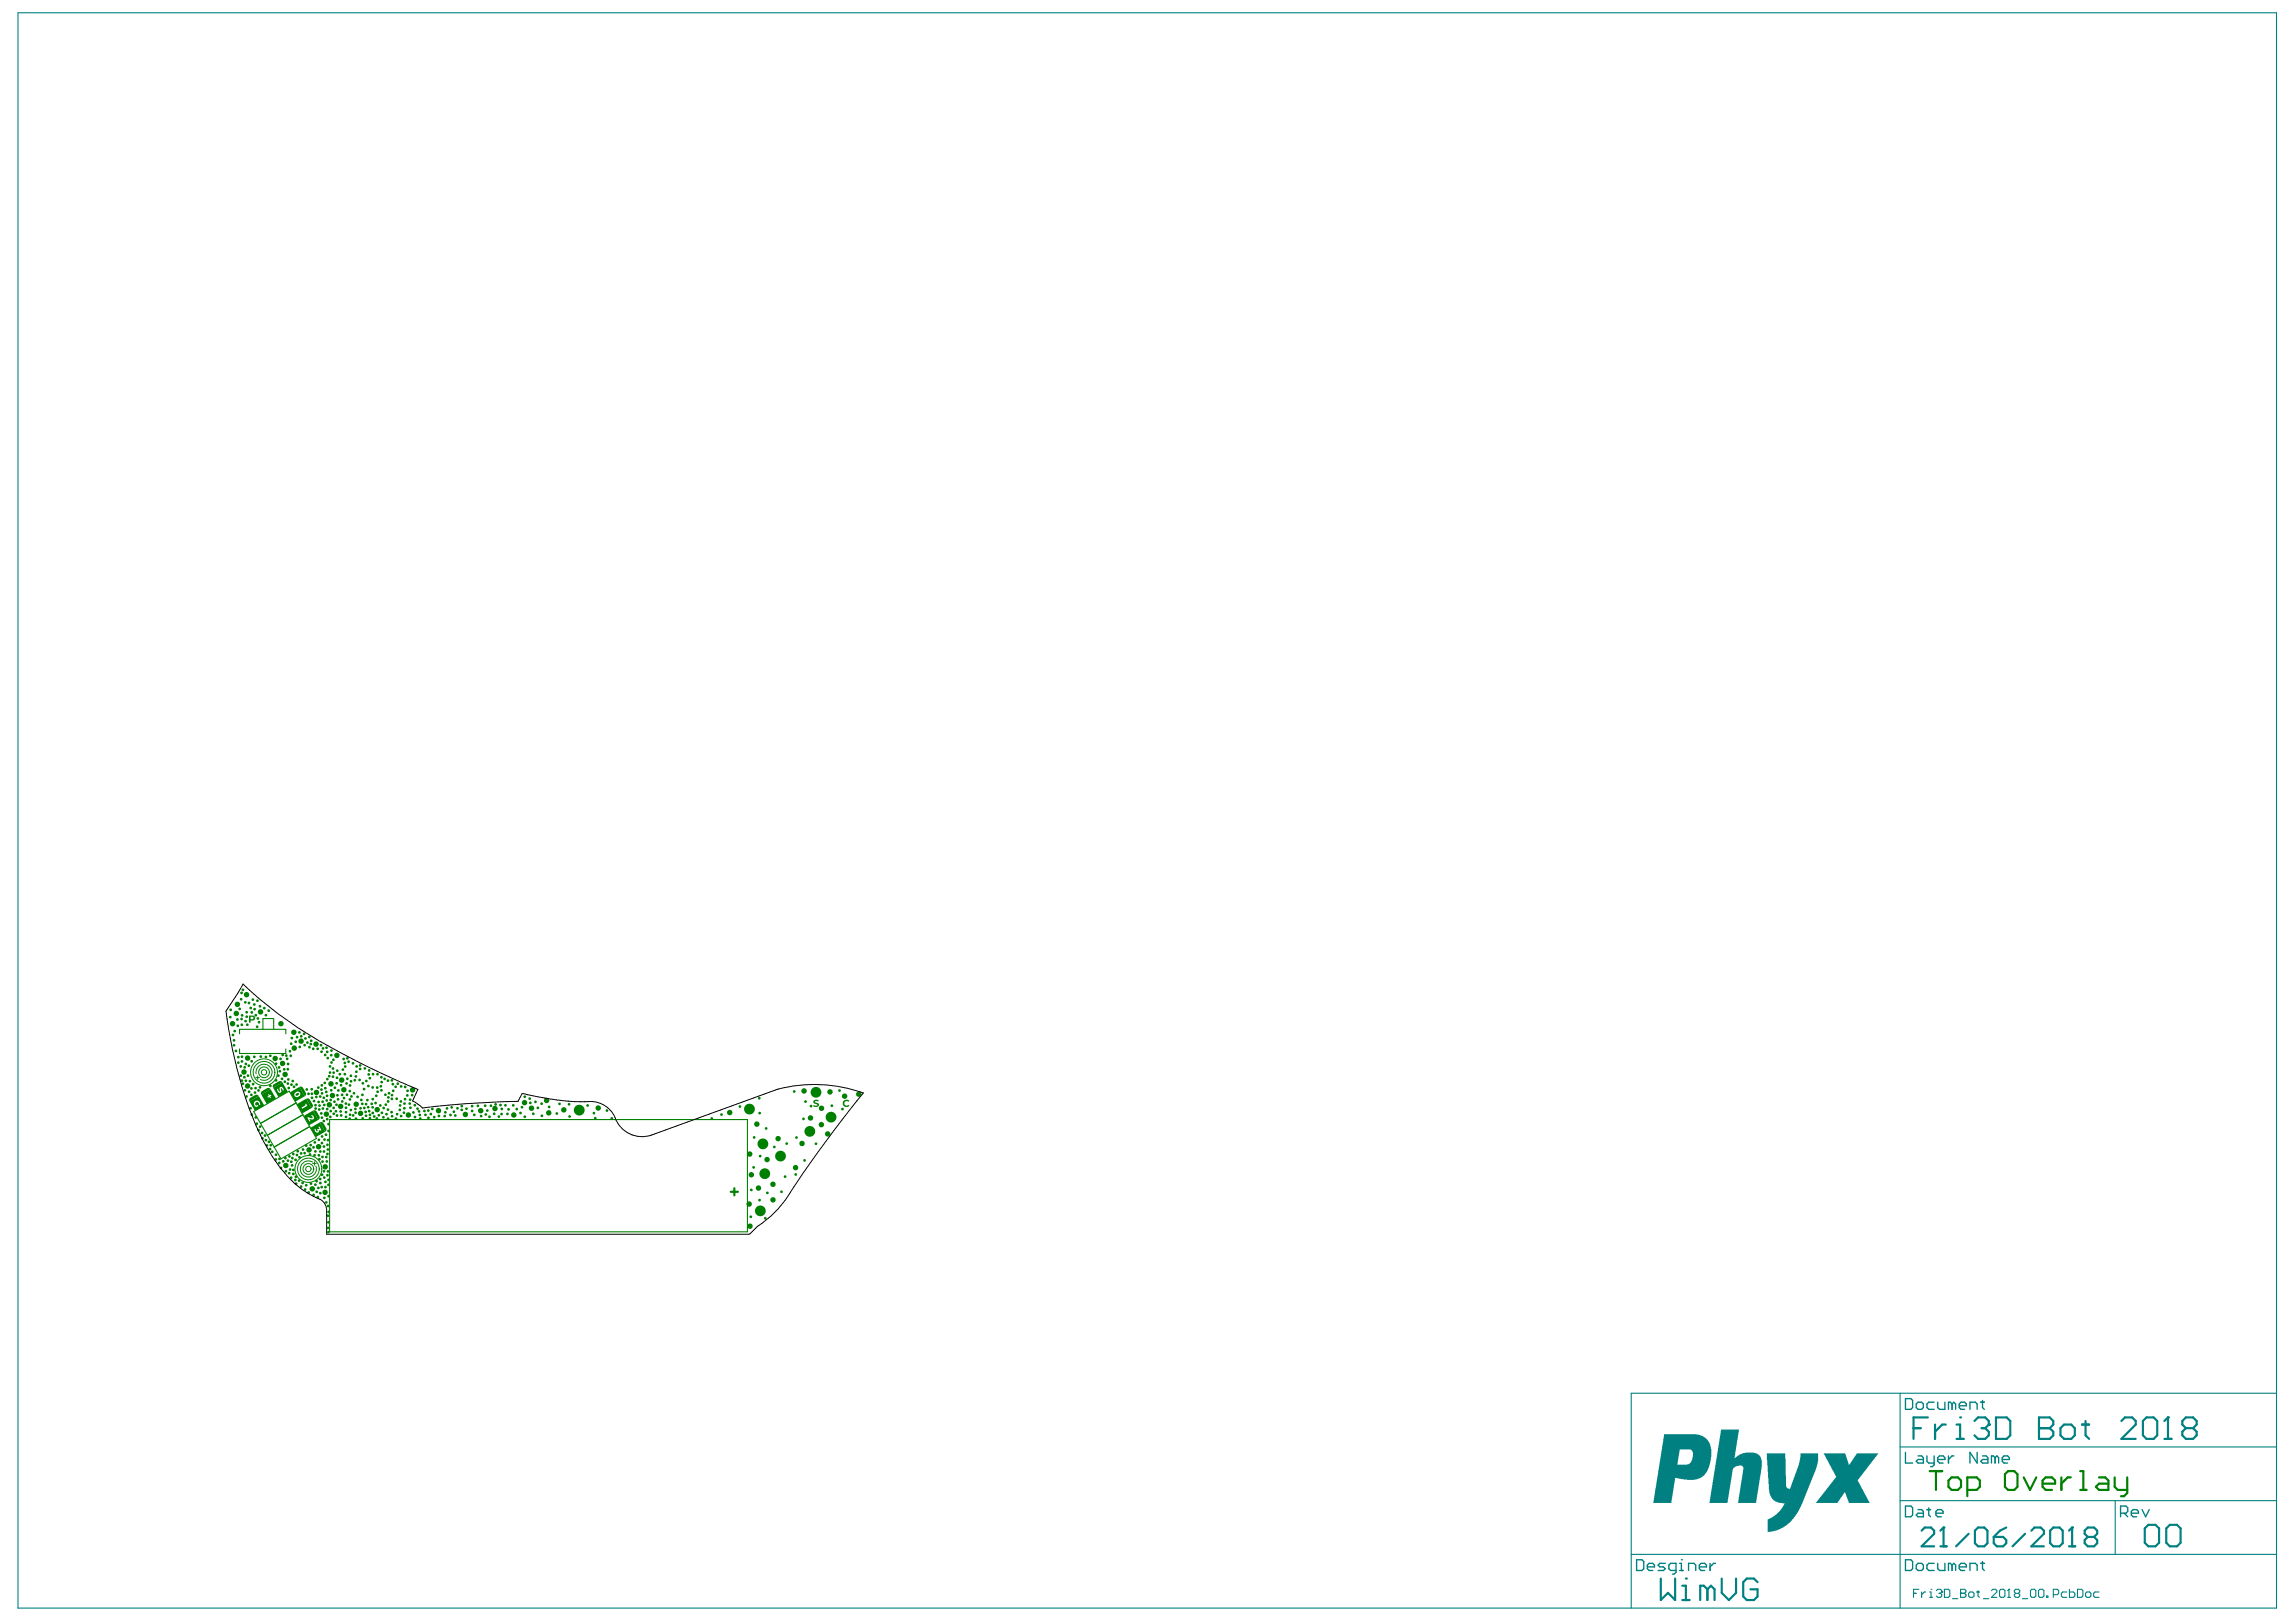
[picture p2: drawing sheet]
<svg xmlns="http://www.w3.org/2000/svg" width="297mm" height="210mm" viewBox="0 0 297 210" stroke-linecap="round" stroke-linejoin="round" font-family="sans-serif">
<g fill="#008080">
<path d="M228.5 188.1h2.5l.1 4.2v.2l.3 .2 .2-.1 1.1-3.1 .2-.9v-.5h2.3v1l-.3 1.3-1.9 4.6-.8 1.3-1 1.1-1 .5-.8 .3-.7 .1v-1.2a.45 .45 0 0 1 .4-.6l.7-.5 .6-.5 .5-1h-.7l-.6-.2-.4-.4-.2-.4-.2-.7z"/>
<path d="M235.9 188.1h2.8l.5 1.4 .2-.1 .8-1.3h2.8l-2.6 3.3a.38 .38 0 0 0 .1 .5l1.4 2.6h-2.7l-.5-1.4h-.1l-.9 1.4h-2.8l2.2-2.8 .2-.3a.34 .34 0 0 0 .1-.5z"/>
<path d="M222.7 185h2.3l-.6 3.7 .7-.5 .7-.2h1.3l.4 .2 .3 .4 .1 .4v.9l-.7 4.6h-2.4l.7-4.1a.58 .58 0 0 0-.1-.7h-.7l-.3 .2a.59 .59 0 0 0-.3 .7l-.6 3.9h-2.4z"/>
<path d="M215.3 185.6h4.2l.8 .3 .6 .5 .4 .7 .1 .4v1.4l-.3 .8-.3 .8-.3 .4-.5 .4-.8 .2h-.9l-1.6-.2-.5 3.2h-2.3zM217.3 187.6l-.3 1.9h1.3l.3-.1 .3-.5 .1-.7a.57 .57 0 0 0-.3-.6z"/>
</g>
<g fill="none" stroke="#008080" stroke-width=".14">
<path d="M2.3 1.7h292.2v206.4h-292.2zM245.8 180.3v27.8M245.8 194.2h48.7M245.8 187.2h48.7M273.6 194.2v7M294.5 180.3h-83.5v27.8M211 201.2h83.5M247.6 206.2h.3M248.3 205.7h-.7v1M248.6 206v.7M249.1 206h-.2l-.3 .4M249.6 206h.2v.7"/>
<path d="M249.6 206.7h.4M249.8 205.7h.1M250.5 205.8l.2-.1h.3l.2 .1v.2M250.9 206.2h.1M251 206.2l.2 .2v.1l-.2 .2h-.3l-.2-.2M251.2 206h.1M251.2 206l-.2 .2M251.6 205.7h.5l.2 .1v.7l-.2 .2h-.5zM252.6 206.9h.7M253.6 206.2h.1M253.6 205.7h.6l.1 .1v.2l-.1 .2 .1 .2v.1l-.1 .2h-.6zM253.6 206.2h.6"/>
<path d="M254.7 206.2l.2-.2h.3l.2 .2v.3l-.2 .2h-.3l-.2-.2zM255.7 206h.4M255.9 205.8v.7l.2 .2M256.6 206.9h.7M257.6 205.8l.2-.1h.4l.1 .1v.2l-.7 .7h.7M258.9 205.7h.3l.2 .1v.7l-.2 .2h-.3l-.2-.2v-.7zM259.7 206.7h.4M259.9 205.7h.1M259.9 205.7v1M259.9 205.7l-.2 .1M260.8 206.2l-.2-.2v-.2l.2-.1h.3l.2 .1v.2l-.2 .2M260.8 206.2h.3"/>
<path d="M260.8 206.2l-.2 .2v.1l.2 .2h.3l.2-.2v-.1l-.2-.2M261.6 206.9h.7M262.7 205.8l.2-.1h.3l.2 .1v.7l-.2 .2h-.3l-.2-.2zM263.7 205.8l.2-.1h.3l.2 .1v.7l-.2 .2h-.3l-.2-.2zM264.8 206.5h.1v.2h-.1zM265.6 206.4h.6l.1-.2v-.4l-.1-.1h-.6v1M267.4 206h-.5l-.2 .2v.3l.2 .2h.5M267.7 205.7v1h.5l.2-.2v-.3l-.2-.2h-.5M268.8 205.7h.5l.2 .1v.7l-.2 .2h-.5zM269.8 206.2l.2-.2h.3l.2 .2v.3l-.2 .2h-.3l-.2-.2zM271.6 206h-.6l-.1 .2v.3l.1 .2h.6"/>
</g>
<g fill="none" stroke="#008080" stroke-width=".18">
<path d="M246.5 194.9h.7l.2 .2v1l-.2 .2h-.7zM246.5 181h.7l.2 .2v1l-.2 .2h-.7zM246.5 187.9v1.4h.9M247.9 181.7l.2-.2h.5l.2 .2v.5l-.2 .2h-.5l-.2-.2zM248.1 195.4h.5l.2 .2v.7h-.7l-.2-.2 .2-.3h.7M248.1 188.4h.5l.2 .2v.7h-.7l-.2-.2 .2-.2h.7M249.3 195.4h.5M249.3 188.4v.7l.2 .2h.7M249.5 195.1v1l.3 .2M250.2 181.5h-.7l-.2 .2v.5l.2 .2h.7M250.2 188.4v1.2l-.2 .2h-.2M250.5 195.8h.9v-.2l-.2-.2h-.5l-.2 .2v.5l.2 .2h.5"/>
<path d="M250.7 188.9h.9v-.3l-.2-.2h-.5l-.2 .2v.5l.2 .2h.5M250.7 181.5v.7l.2 .2h.7v-.9M252.1 188.4v.9M252.5 181.7l-.2-.2h-.2v.9M252.5 181.7l.3-.2 .2 .2v.7M252.5 181.7v.7M252.8 188.4h-.3l-.4 .5M253.5 181.9h.9v-.2l-.2-.2h-.5l-.2 .2v.5l.2 .2h.5M254.9 182.4v-.9h.7l.2 .2v.7M255.8 187.9v1.4l-.9-1.4v1.4M256.3 181.5h.4M256.5 188.4h.4l.3 .2v.7h-.7l-.2-.2 .2-.2h.7"/>
<path d="M256.5 181.2v1l.2 .2M258.1 188.6l-.2-.2h-.3v.9M258.1 188.6v.7M258.1 188.6l.2-.2 .3 .2v.7M259 188.9h1v-.3l-.3-.2h-.4l-.3 .2v.5l.3 .2h.4M274.3 195.8h.7l.3-.2v-.5l-.3-.2h-.7v1.4M274.8 195.8l.5 .5M275.7 195.8h1v-.2l-.3-.2h-.4l-.3 .2v.5l.3 .2h.4M277.1 195.4l.5 .9 .5-.9M211.7 201.8h.7l.3 .3v.9l-.3 .2h-.7zM213.1 202.8h.9v-.3l-.2-.2h-.4l-.3 .2v.5l.3 .2h.4M215.4 202.3h-.7l-.2 .2 .2 .3h.5l.2 .2-.2 .2h-.7"/>
<path d="M216.8 203.2h-.7l-.2-.2v-.5l.2-.2h.7v1.2l-.2 .2h-.2M217.3 203.2h.5M217.3 202.3h.2v.9M217.5 201.8h.1M218.5 203.2v-.9h.6l.3 .2v.7M219.8 202.8h1v-.3l-.3-.2h-.4l-.3 .2v.5l.3 .2h.4M221.2 202.3v.9M221.9 202.3h-.2l-.5 .5M246.5 201.8h.7l.2 .3v.9l-.2 .2h-.7zM247.9 202.5l.2-.2h.5l.2 .2v.5l-.2 .2h-.5l-.2-.2zM250.2 202.3h-.7l-.2 .2v.5l.2 .2h.7M250.7 202.3v.7l.2 .2h.7v-.9"/>
<path d="M252.5 202.5l-.2-.2h-.2v.9M252.5 202.5v.7M252.5 202.5l.3-.2 .2 .2v.7M253.5 202.8h.9v-.3l-.2-.2h-.5l-.2 .2v.5l.2 .2h.5M254.9 203.2v-.9h.7l.2 .2v.7M256.3 202.3h.4M256.5 202.1v.9l.2 .2"/>
</g>
<g fill="none" stroke="#008080" stroke-width=".28">
<path d="M247.6 184.8h.9M248.6 198.1l.4-.4h.8l.4 .4v.4l-1.6 1.6h1.6M249.4 183.4h-1.8v2.8M250.3 184.4v1.8M251.4 197.7h.1M251.4 197.7v2.4M251.4 197.7l-.4 .4M251.7 184.4h-.4l-1 .9M253.1 184.4h.5v1.8M253.1 186.2h.9M253.6 183.4h.1M254.7 198.5l-1.6 1.6"/>
<path d="M255.4 183.9l.5-.5h.9l.5 .5v.5M255.5 198.1l.4-.4h.8l.4 .4v1.6l-.4 .4h-.8l-.4-.4zM256.4 184.8h.4M256.8 184.8l.5 .5v.4l-.5 .5h-.9l-.5-.5M257.3 184.4h.1M257.3 184.4l-.5 .4M257.9 198.9h1.2l.5 .4v.4l-.5 .4h-.8l-.4-.4zM258.2 183.4h1.4l.5 .5v1.8l-.5 .5h-1.4zM259.6 197.7l-.9 .4-.8 .8M262 198.5l-1.6 1.6M262.8 198.1l.4-.4h.8l.4 .4v.4l-1.6 1.6h1.6M263.8 184.8h.1"/>
<path d="M263.8 183.4h1.4l.4 .5v.5l-.4 .4 .4 .5v.4l-.4 .5h-1.4zM263.8 184.8h1.4M265.2 198.1l.4-.4h.9l.4 .4v1.6l-.4 .4h-.9l-.4-.4zM266.6 184.8l.4-.4h1l.4 .4v.9l-.4 .5h-1l-.4-.5zM268.1 197.7h.1M268.1 197.7v2.4M268.1 197.7l-.4 .4M269.3 184.4h1M269.8 183.9v1.8l.5 .5M270.1 198.9l-.4 .4v.4l.4 .4h.8l.4-.4v-.4l-.4-.4M270.1 198.9l-.4-.4v-.4l.4-.4h.8l.4 .4v.4l-.4 .4M270.1 198.9h.8"/>
<path d="M274.4 183.9l.5-.5h.9l.5 .5v.5l-1.9 1.8h1.9M277.2 183.9l.5-.5h.9l.5 .5v1.8l-.5 .5h-.9l-.5-.5zM277.5 197.8l.4-.5h1l.4 .5v1.8l-.4 .5h-1l-.4-.5zM280 186.2h.9M280.3 197.8l.4-.5h.9l.5 .5v1.8l-.5 .5h-.9l-.4-.5zM280.5 183.4h.1M280.5 183.4v2.8M280.5 183.4l-.5 .5M282.8 184.8l-.5-.4v-.5l.5-.5h.9l.5 .5v.5l-.5 .4M282.8 184.8h.9M282.8 184.8l-.5 .5v.4l.5 .5h.9l.5-.5v-.4l-.5-.5M214.9 204.3v2.8l.9-1 .9 1v-2.8"/>
<path d="M217.6 207.1h1M217.6 205.2h.5v1.9M218.1 204.3h.1M220.9 205.7l-.5-.5h-.4v1.9M220.9 205.7v1.4M220.9 205.7l.5-.5 .4 .5v1.4M222.7 204.3v1.8l1 1 .9-1v-1.8M227.4 204.7l-.5-.4h-.9l-.5 .4v1.9l.5 .5h.9l.5-.5v-.9h-.9M251 200.1h.8M267.7 200.1h.8"/>
</g>
<g fill="#008000">
<path d="M32.3 142.1l.8-.4h.2l.2 .1-1.2 .7-.1-.2z"/>
<path d="M39.6 142.2l.2-.1 .3 .2 .4 .7-.1 .4h-.1z"/>
<path d="M41.4 145.2h.2l.2 .1 .4 .7-.1 .4v.1z"/>
<path d="M33.9 141.2l.7-.4h.3l.1 .2-1.2 .7v-.2z"/>
<path d="M38.7 140.7l.2-.1 .3 .1 .4 .8-.1 .3-.1 .1z"/>
<path d="M40.5 143.7h.2l.2 .1 .5 .7-.1 .4h-.1z"/>
<path d="M35.4 140.3l.7-.4h.3l.1 .2-1.2 .7v-.2z"/>
<circle cx="30.3" cy="135.3" r=".18"/>
<circle cx="30.1" cy="133.9" r=".18"/>
<circle cx="30.4" cy="133.4" r=".18"/>
<circle cx="30.1" cy="132.5" r=".35"/>
<circle cx="29.8" cy="130.7" r=".18"/>
<circle cx="31.9" cy="141.9" r=".18"/>
<circle cx="31.7" cy="141.1" r=".18"/>
<circle cx="31.8" cy="139.9" r=".18"/>
<circle cx="31.3" cy="139.8" r=".18"/>
<circle cx="31.1" cy="139.2" r=".18"/>
<circle cx="31.6" cy="139.4" r=".18"/>
<circle cx="31.7" cy="138.1" r=".18"/>
<circle cx="31.1" cy="138" r=".18"/>
<circle cx="31.8" cy="137.7" r=".18"/>
<circle cx="31.3" cy="136.7" r=".18"/>
<circle cx="31.3" cy="132.6" r=".18"/>
<circle cx="31.8" cy="132.1" r=".18"/>
<circle cx="31" cy="130.6" r=".18"/>
<circle cx="31.3" cy="131.4" r=".18"/>
<circle cx="31.9" cy="131" r=".18"/>
<circle cx="31.2" cy="129.3" r=".18"/>
<circle cx="31.7" cy="129.7" r=".18"/>
<circle cx="31.4" cy="128.1" r=".18"/>
<circle cx="31.3" cy="128.5" r=".18"/>
<circle cx="33.2" cy="145.4" r=".18"/>
<circle cx="33.1" cy="144.6" r=".18"/>
<circle cx="32.4" cy="143.4" r=".18"/>
<circle cx="32.6" cy="144.2" r=".18"/>
<circle cx="33" cy="141.4" r=".18"/>
<circle cx="32.5" cy="140.8" r=".18"/>
<circle cx="33.1" cy="140.8" r=".18"/>
<circle cx="32.3" cy="139.9" r=".18"/>
<circle cx="32.9" cy="136.8" r=".18"/>
<circle cx="33.3" cy="132.9" r=".18"/>
<circle cx="32.9" cy="130.6" r=".18"/>
<circle cx="33.1" cy="131.4" r=".18"/>
<circle cx="32.6" cy="131" r=".18"/>
<circle cx="33.3" cy="129.5" r=".18"/>
<circle cx="32.9" cy="130" r=".18"/>
<circle cx="32.7" cy="129.4" r=".18"/>
<circle cx="34.5" cy="148.2" r=".18"/>
<circle cx="34.4" cy="147.5" r=".18"/>
<circle cx="34.3" cy="146.9" r=".18"/>
<circle cx="33.9" cy="146.6" r=".18"/>
<circle cx="34.4" cy="136.8" r=".18"/>
<circle cx="33.7" cy="136.7" r=".18"/>
<circle cx="34.8" cy="130.8" r=".18"/>
<circle cx="34.4" cy="131.4" r=".18"/>
<circle cx="36.1" cy="150.5" r=".18"/>
<circle cx="35.7" cy="149.4" r=".18"/>
<circle cx="35.2" cy="149.1" r=".18"/>
<circle cx="36" cy="139.2" r=".18"/>
<circle cx="35.7" cy="139.8" r=".18"/>
<circle cx="36.1" cy="138.1" r=".18"/>
<circle cx="35.7" cy="137.7" r=".18"/>
<circle cx="35.6" cy="137" r=".35"/>
<circle cx="37.4" cy="151.8" r=".18"/>
<circle cx="36.6" cy="150.3" r=".18"/>
<circle cx="37" cy="150.8" r=".35"/>
<circle cx="37.4" cy="149.6" r=".18"/>
<circle cx="36.9" cy="149.9" r=".18"/>
<circle cx="37.4" cy="140.8" r=".18"/>
<circle cx="37.3" cy="139.7" r=".18"/>
<circle cx="36.9" cy="140" r=".18"/>
<circle cx="37.2" cy="138.4" r=".18"/>
<circle cx="37.3" cy="137.7" r=".18"/>
<circle cx="36.8" cy="138.4" r=".18"/>
<circle cx="37.6" cy="136.6" r=".18"/>
<circle cx="37.1" cy="137" r=".18"/>
<circle cx="37" cy="136.6" r=".18"/>
<circle cx="36.6" cy="136.5" r=".18"/>
<circle cx="39" cy="153.6" r=".18"/>
<circle cx="38.3" cy="153.2" r=".18"/>
<circle cx="38.2" cy="152.7" r=".18"/>
<circle cx="38.3" cy="152.3" r=".18"/>
<circle cx="39" cy="149.3" r=".18"/>
<circle cx="38.7" cy="149.8" r=".18"/>
<circle cx="38.4" cy="149.5" r=".18"/>
<circle cx="38.5" cy="149" r=".18"/>
<circle cx="38" cy="140.6" r=".18"/>
<circle cx="38.8" cy="135.5" r=".18"/>
<circle cx="38.3" cy="134.8" r=".18"/>
<circle cx="39" cy="134.1" r=".18"/>
<circle cx="38.7" cy="133.6" r=".18"/>
<circle cx="38.4" cy="134.2" r=".18"/>
<circle cx="40.2" cy="153.2" r=".18"/>
<circle cx="39.6" cy="153.4" r=".18"/>
<circle cx="39.5" cy="153.9" r=".18"/>
<circle cx="40.1" cy="149.4" r=".18"/>
<circle cx="39.4" cy="149.2" r=".18"/>
<circle cx="39.6" cy="148.3" r=".18"/>
<circle cx="40.2" cy="148.2" r=".18"/>
<circle cx="40.4" cy="142.1" r=".18"/>
<circle cx="40.3" cy="141" r=".18"/>
<circle cx="39.7" cy="141" r=".18"/>
<circle cx="40.2" cy="135.1" r=".18"/>
<circle cx="40" cy="135.5" r=".18"/>
<circle cx="39.4" cy="135.3" r=".18"/>
<circle cx="39.8" cy="134.9" r=".18"/>
<circle cx="40" cy="134.2" r=".18"/>
<circle cx="41.1" cy="154.9" r=".18"/>
<circle cx="41.2" cy="153.7" r=".18"/>
<circle cx="41.6" cy="153.6" r=".18"/>
<circle cx="41.4" cy="153.1" r=".18"/>
<circle cx="40.8" cy="153.3" r=".18"/>
<circle cx="41.7" cy="152" r=".18"/>
<circle cx="41.4" cy="152.6" r=".18"/>
<circle cx="41.7" cy="150.3" r=".18"/>
<circle cx="41.7" cy="149.7" r=".18"/>
<circle cx="41.3" cy="149.5" r=".18"/>
<circle cx="40.8" cy="149" r=".18"/>
<circle cx="41.4" cy="149" r=".18"/>
<circle cx="41.7" cy="147.9" r=".18"/>
<circle cx="41.3" cy="147.5" r=".18"/>
<circle cx="41.7" cy="144.6" r=".18"/>
<circle cx="41.6" cy="144.1" r=".18"/>
<circle cx="41.8" cy="143.5" r=".18"/>
<circle cx="41.3" cy="143.6" r=".18"/>
<circle cx="40.8" cy="143.5" r=".18"/>
<circle cx="41.7" cy="142.6" r=".18"/>
<circle cx="41.2" cy="142.6" r=".18"/>
<circle cx="41.4" cy="141.9" r=".18"/>
<circle cx="40.9" cy="142" r=".18"/>
<circle cx="41.6" cy="140.4" r=".18"/>
<circle cx="41.2" cy="140.7" r=".18"/>
<circle cx="41.6" cy="141" r=".18"/>
<circle cx="41.5" cy="135.3" r=".18"/>
<circle cx="41.8" cy="135.7" r=".18"/>
<circle cx="41.1" cy="135.7" r=".18"/>
<circle cx="42.5" cy="159.4" r=".18"/>
<circle cx="42.5" cy="158.9" r=".18"/>
<circle cx="42.5" cy="158.2" r=".18"/>
<circle cx="42.4" cy="157.3" r=".18"/>
<circle cx="42.5" cy="156.8" r=".18"/>
<circle cx="42.5" cy="156.1" r=".18"/>
<circle cx="42.5" cy="154.8" r=".18"/>
<circle cx="42.5" cy="153.3" r=".18"/>
<circle cx="42.5" cy="152.7" r=".18"/>
<circle cx="42.4" cy="152.1" r=".18"/>
<circle cx="42.3" cy="150.3" r=".18"/>
<circle cx="42.4" cy="149.3" r=".18"/>
<circle cx="42.4" cy="148.1" r=".18"/>
<circle cx="42.4" cy="147.5" r=".18"/>
<circle cx="42.5" cy="146.4" r=".18"/>
<circle cx="42.5" cy="145.5" r=".18"/>
<circle cx="42.3" cy="144.8" r=".18"/>
<circle cx="43.2" cy="143.4" r=".18"/>
<circle cx="42.3" cy="143.5" r=".18"/>
<circle cx="42.8" cy="143.8" r=".18"/>
<circle cx="43.2" cy="144.1" r=".18"/>
<circle cx="42.3" cy="141.8" r=".18"/>
<circle cx="42.8" cy="142.3" r=".18"/>
<circle cx="43.3" cy="142.6" r=".18"/>
<circle cx="42.3" cy="142.4" r=".18"/>
<circle cx="42.9" cy="141.1" r=".18"/>
<circle cx="43.1" cy="139.3" r=".18"/>
<circle cx="42.6" cy="139.3" r=".18"/>
<circle cx="42.3" cy="139.6" r=".18"/>
<circle cx="43.1" cy="138.3" r=".18"/>
<circle cx="42.7" cy="138" r=".18"/>
<circle cx="43.1" cy="137.1" r=".18"/>
<circle cx="42.9" cy="136.6" r=".18"/>
<circle cx="42.4" cy="136.9" r=".18"/>
<circle cx="42.3" cy="136.1" r=".18"/>
<circle cx="42.2" cy="135.6" r=".18"/>
<circle cx="44.1" cy="143.8" r=".18"/>
<circle cx="44.5" cy="142.1" r=".18"/>
<circle cx="44.3" cy="142.5" r=".18"/>
<circle cx="43.7" cy="142.3" r=".18"/>
<circle cx="43.8" cy="141.1" r=".18"/>
<circle cx="44.1" cy="140.4" r=".18"/>
<circle cx="44.5" cy="141" r=".35"/>
<circle cx="44.6" cy="139" r=".18"/>
<circle cx="44" cy="139" r=".18"/>
<circle cx="44.2" cy="139.8" r=".35"/>
<circle cx="44.6" cy="137.5" r=".18"/>
<circle cx="44.7" cy="138" r=".18"/>
<circle cx="44.4" cy="138.4" r=".18"/>
<circle cx="43.6" cy="138.6" r=".18"/>
<circle cx="44.5" cy="137" r=".18"/>
<circle cx="46.1" cy="144.8" r=".18"/>
<circle cx="45.2" cy="144.8" r=".18"/>
<circle cx="46" cy="144" r=".18"/>
<circle cx="46" cy="143.5" r=".18"/>
<circle cx="45.4" cy="143.6" r=".18"/>
<circle cx="45.3" cy="142.3" r=".18"/>
<circle cx="45.5" cy="141.9" r=".18"/>
<circle cx="45.3" cy="141.2" r=".18"/>
<circle cx="45.3" cy="140.5" r=".18"/>
<circle cx="45.4" cy="139.9" r=".18"/>
<circle cx="45.4" cy="139.2" r=".18"/>
<circle cx="45.9" cy="139.8" r=".18"/>
<circle cx="46" cy="139.3" r=".18"/>
<circle cx="45.7" cy="137.6" r=".18"/>
<circle cx="46.9" cy="144.7" r=".18"/>
<circle cx="47.3" cy="143.9" r=".18"/>
<circle cx="47.1" cy="143.4" r=".18"/>
<circle cx="46.6" cy="143.4" r=".18"/>
<circle cx="46.7" cy="142.3" r=".18"/>
<circle cx="47.1" cy="140.9" r=".18"/>
<circle cx="47.4" cy="139.9" r=".18"/>
<circle cx="46.5" cy="139.8" r=".18"/>
<circle cx="47.2" cy="138.3" r=".18"/>
<circle cx="46.6" cy="138.3" r=".18"/>
<circle cx="46.6" cy="137.9" r=".18"/>
<circle cx="48.7" cy="144.7" r=".18"/>
<circle cx="48.2" cy="144" r=".18"/>
<circle cx="48.2" cy="143.3" r=".18"/>
<circle cx="48.6" cy="142.7" r=".18"/>
<circle cx="48.2" cy="142.2" r=".18"/>
<circle cx="48.7" cy="141.8" r=".18"/>
<circle cx="48.9" cy="141.3" r=".18"/>
<circle cx="48.8" cy="140.7" r=".18"/>
<circle cx="48.2" cy="140.7" r=".18"/>
<circle cx="48.8" cy="139" r=".18"/>
<circle cx="48.3" cy="139" r=".18"/>
<circle cx="50.2" cy="144.8" r=".18"/>
<circle cx="50" cy="144.2" r=".18"/>
<circle cx="50.2" cy="143.6" r=".18"/>
<circle cx="49.6" cy="143.4" r=".18"/>
<circle cx="49.4" cy="144" r=".18"/>
<circle cx="50.2" cy="142" r=".18"/>
<circle cx="50.2" cy="142.5" r=".18"/>
<circle cx="49.3" cy="141.1" r=".18"/>
<circle cx="50.2" cy="139.8" r=".18"/>
<circle cx="49.8" cy="139.6" r=".18"/>
<circle cx="49.3" cy="139.4" r=".18"/>
<circle cx="51.2" cy="144.8" r=".18"/>
<circle cx="51.4" cy="144.2" r=".18"/>
<circle cx="51.7" cy="143.6" r=".18"/>
<circle cx="51.3" cy="142.2" r=".18"/>
<circle cx="50.7" cy="142.2" r=".18"/>
<circle cx="50.9" cy="141.2" r=".18"/>
<circle cx="51.2" cy="140.6" r=".18"/>
<circle cx="50.7" cy="139.8" r=".18"/>
<circle cx="53.1" cy="143.4" r=".18"/>
<circle cx="52.3" cy="143.4" r=".18"/>
<circle cx="52.3" cy="144" r=".18"/>
<circle cx="53" cy="142.8" r=".18"/>
<circle cx="53.1" cy="142.3" r=".18"/>
<circle cx="52.4" cy="142.2" r=".18"/>
<circle cx="52.3" cy="142.8" r=".18"/>
<circle cx="52.7" cy="141.2" r=".18"/>
<circle cx="52.4" cy="140.7" r=".18"/>
<circle cx="54.4" cy="144.8" r=".18"/>
<circle cx="54.2" cy="143.8" r=".18"/>
<circle cx="54" cy="143.5" r=".18"/>
<circle cx="55.4" cy="144.7" r=".18"/>
<circle cx="55.9" cy="143.5" r=".18"/>
<circle cx="55.7" cy="144.2" r=".18"/>
<circle cx="55.4" cy="143.7" r=".18"/>
<circle cx="56.7" cy="143.7" r=".35"/>
<circle cx="58.7" cy="143.9" r=".18"/>
<circle cx="58.4" cy="143.3" r=".18"/>
<circle cx="57.8" cy="143.4" r=".18"/>
<circle cx="59.7" cy="143.6" r=".18"/>
<circle cx="59.2" cy="143.4" r=".18"/>
<circle cx="61.1" cy="143.8" r=".18"/>
<circle cx="63" cy="143.7" r=".18"/>
<circle cx="62.9" cy="144.2" r=".18"/>
<circle cx="62.2" cy="143.7" r=".35"/>
<circle cx="63.9" cy="144.1" r=".18"/>
<circle cx="64" cy="143.5" r=".35"/>
<circle cx="65.7" cy="144.2" r=".18"/>
<circle cx="65.8" cy="143.6" r=".18"/>
<circle cx="64.9" cy="143.5" r=".18"/>
<circle cx="64.9" cy="144.2" r=".18"/>
<circle cx="66.9" cy="143.5" r=".18"/>
<circle cx="68.6" cy="142.7" r=".18"/>
<circle cx="68.5" cy="142.2" r=".18"/>
<circle cx="67.9" cy="141.9" r=".18"/>
<circle cx="69.6" cy="143.4" r=".18"/>
<circle cx="69.3" cy="142.6" r=".18"/>
<circle cx="71" cy="143.2" r=".18"/>
<circle cx="71" cy="144" r=".35"/>
<circle cx="70.7" cy="142.4" r=".35"/>
<circle cx="72" cy="144.1" r=".18"/>
<circle cx="77" cy="144.7" r=".18"/>
<circle cx="76.8" cy="144" r=".18"/>
<circle cx="78.5" cy="143.7" r=".18"/>
<circle cx="79.1" cy="144.7" r=".18"/>
<circle cx="92.1" cy="144.7" r=".18"/>
<circle cx="93.3" cy="144.2" r=".18"/>
<circle cx="98.3" cy="155.3" r=".18"/>
<circle cx="98.1" cy="153.7" r=".35"/>
<circle cx="97.5" cy="151.1" r=".18"/>
<circle cx="98.4" cy="149.6" r=".18"/>
<circle cx="97.9" cy="145.5" r=".35"/>
<circle cx="98.3" cy="144" r=".18"/>
<circle cx="98.2" cy="142.1" r=".18"/>
<circle cx="99" cy="157.7" r=".18"/>
<circle cx="99.1" cy="146" r=".18"/>
<circle cx="100.2" cy="148.4" r=".18"/>
<circle cx="101.8" cy="148" r=".18"/>
<circle cx="103.8" cy="148" r=".35"/>
<circle cx="104" cy="144.8" r=".18"/>
<circle cx="106.3" cy="143.4" r=".35"/>
<circle cx="109" cy="143.5" r=".18"/>
<circle cx="30.5" cy="136" r=".18"/>
<circle cx="30.3" cy="134.6" r=".18"/>
<circle cx="29.8" cy="131.6" r=".18"/>
<circle cx="31.4" cy="140.2" r=".18"/>
<circle cx="31.6" cy="138.7" r=".35"/>
<circle cx="31.3" cy="137.4" r=".18"/>
<circle cx="31.9" cy="131.6" r=".18"/>
<circle cx="31.3" cy="131.9" r=".18"/>
<circle cx="32.5" cy="141.7" r=".18"/>
<circle cx="32.7" cy="140.3" r=".18"/>
<circle cx="32.6" cy="137.3" r=".18"/>
<circle cx="33.4" cy="131.8" r=".18"/>
<circle cx="32.4" cy="130.4" r=".18"/>
<circle cx="33.9" cy="147.3" r=".18"/>
<circle cx="34.2" cy="130.5" r=".18"/>
<circle cx="36.2" cy="150" r=".18"/>
<circle cx="35.7" cy="150" r=".18"/>
<circle cx="36.2" cy="138.6" r=".18"/>
<circle cx="37.5" cy="151.3" r=".18"/>
<circle cx="37" cy="151.6" r=".18"/>
<circle cx="37.3" cy="150.2" r=".18"/>
<circle cx="37.2" cy="140.2" r=".18"/>
<circle cx="37.5" cy="136" r=".18"/>
<circle cx="36.9" cy="139" r=".35"/>
<circle cx="38.7" cy="152.8" r=".18"/>
<circle cx="38.2" cy="150.1" r=".18"/>
<circle cx="38.4" cy="140.3" r=".18"/>
<circle cx="39.9" cy="154.3" r=".18"/>
<circle cx="40" cy="148.8" r=".35"/>
<circle cx="39.9" cy="141.5" r=".18"/>
<circle cx="40.3" cy="141.5" r=".18"/>
<circle cx="40.3" cy="134.7" r=".18"/>
<circle cx="39.5" cy="134.4" r=".18"/>
<circle cx="41.4" cy="154.4" r=".18"/>
<circle cx="41" cy="154.2" r=".18"/>
<circle cx="41" cy="152.9" r=".18"/>
<circle cx="41.3" cy="150" r=".18"/>
<circle cx="41.7" cy="147.1" r=".18"/>
<circle cx="41.2" cy="148.4" r=".35"/>
<circle cx="41.3" cy="143.1" r=".18"/>
<circle cx="40.8" cy="143" r=".18"/>
<circle cx="41.7" cy="141.5" r=".18"/>
<circle cx="41.6" cy="136.1" r=".18"/>
<circle cx="42.4" cy="151.6" r=".18"/>
<circle cx="42.4" cy="148.8" r=".18"/>
<circle cx="42.7" cy="144.5" r=".18"/>
<circle cx="43" cy="141.8" r=".35"/>
<circle cx="42.6" cy="143" r=".35"/>
<circle cx="43.2" cy="138.8" r=".18"/>
<circle cx="42.7" cy="138.8" r=".18"/>
<circle cx="42.9" cy="137.5" r=".18"/>
<circle cx="42.9" cy="135.9" r=".18"/>
<circle cx="42.8" cy="140.3" r=".35"/>
<circle cx="44.3" cy="141.7" r=".18"/>
<circle cx="43.7" cy="141.7" r=".18"/>
<circle cx="44.1" cy="144.3" r=".18"/>
<circle cx="44.1" cy="143.2" r=".35"/>
<circle cx="45.7" cy="144.3" r=".18"/>
<circle cx="45.3" cy="144.3" r=".18"/>
<circle cx="45.1" cy="143" r=".18"/>
<circle cx="45.8" cy="141.5" r=".18"/>
<circle cx="46.1" cy="138.7" r=".18"/>
<circle cx="45.1" cy="137.4" r=".18"/>
<circle cx="47.4" cy="144.4" r=".18"/>
<circle cx="47.4" cy="142.9" r=".18"/>
<circle cx="46.9" cy="141.7" r=".18"/>
<circle cx="46.9" cy="142.8" r=".18"/>
<circle cx="46.6" cy="144.1" r=".35"/>
<circle cx="46.9" cy="140.2" r=".18"/>
<circle cx="48.4" cy="144.5" r=".18"/>
<circle cx="48.1" cy="142.8" r=".18"/>
<circle cx="49.6" cy="144.6" r=".18"/>
<circle cx="50.3" cy="141.5" r=".18"/>
<circle cx="49.9" cy="141.7" r=".18"/>
<circle cx="49.9" cy="143" r=".18"/>
<circle cx="49.4" cy="140" r=".18"/>
<circle cx="50.7" cy="144.4" r=".18"/>
<circle cx="51.8" cy="143.1" r=".18"/>
<circle cx="50.7" cy="141.7" r=".18"/>
<circle cx="51.5" cy="140.2" r=".18"/>
<circle cx="50.8" cy="140.3" r=".18"/>
<circle cx="52.7" cy="141.8" r=".18"/>
<circle cx="52.8" cy="144.3" r=".35"/>
<circle cx="54.3" cy="144.3" r=".18"/>
<circle cx="53.7" cy="143" r=".18"/>
<circle cx="53.7" cy="144.5" r=".18"/>
<circle cx="55" cy="144.3" r=".18"/>
<circle cx="56.8" cy="144.4" r=".18"/>
<circle cx="58.3" cy="144.3" r=".18"/>
<circle cx="59.7" cy="143.1" r=".18"/>
<circle cx="61.4" cy="144.3" r=".18"/>
<circle cx="61.1" cy="143.1" r=".18"/>
<circle cx="62.8" cy="143.1" r=".18"/>
<circle cx="62.2" cy="144.4" r=".18"/>
<circle cx="64.1" cy="142.9" r=".18"/>
<circle cx="63.5" cy="143.1" r=".18"/>
<circle cx="65.4" cy="143" r=".18"/>
<circle cx="66.4" cy="143" r=".18"/>
<circle cx="66.5" cy="144.3" r=".35"/>
<circle cx="67.9" cy="144.5" r=".18"/>
<circle cx="67.9" cy="142.7" r=".35"/>
<circle cx="70.1" cy="144.4" r=".18"/>
<circle cx="70.1" cy="142.8" r=".18"/>
<circle cx="72.4" cy="142.8" r=".18"/>
<circle cx="73.7" cy="144.5" r=".18"/>
<circle cx="73.6" cy="142.9" r=".18"/>
<circle cx="97.6" cy="147.2" r=".18"/>
<circle cx="99.3" cy="154.4" r=".18"/>
<circle cx="99.2" cy="150.1" r=".35"/>
<circle cx="101.1" cy="154.2" r=".18"/>
<circle cx="100.7" cy="147.3" r=".35"/>
<circle cx="103" cy="147.2" r=".18"/>
<circle cx="104.9" cy="143.1" r=".18"/>
<circle cx="104.9" cy="144.7" r=".35"/>
<circle cx="106.3" cy="145.5" r=".35"/>
<circle cx="107.6" cy="143.1" r=".18"/>
<circle cx="109.3" cy="141.9" r=".35"/>
<circle cx="35" cy="148.2" r=".18"/>
<circle cx="34.8" cy="147.8" r=".18"/>
<circle cx="33.4" cy="146.2" r=".18"/>
<circle cx="35" cy="140.5" r=".18"/>
<circle cx="33.6" cy="140.7" r=".18"/>
<circle cx="33.4" cy="141.1" r=".18"/>
<circle cx="32.2" cy="141.3" r=".18"/>
<circle cx="32" cy="140.5" r=".35"/>
<circle cx="32.1" cy="139.2" r=".18"/>
<circle cx="32.2" cy="137.9" r=".18"/>
<circle cx="35" cy="136.6" r=".18"/>
<circle cx="30.8" cy="136.8" r=".18"/>
<circle cx="32" cy="136.9" r=".35"/>
<circle cx="30.8" cy="132.8" r=".18"/>
<circle cx="32" cy="132.6" r=".18"/>
<circle cx="33.5" cy="132.3" r=".18"/>
<circle cx="30.7" cy="131.9" r=".18"/>
<circle cx="33.7" cy="130.9" r=".35"/>
<circle cx="30.6" cy="131.1" r=".35"/>
<circle cx="32.2" cy="129.8" r=".18"/>
<circle cx="40.6" cy="154.6" r=".18"/>
<circle cx="39.1" cy="153.1" r=".18"/>
<circle cx="40.4" cy="153.8" r=".35"/>
<circle cx="37.9" cy="151.9" r=".18"/>
<circle cx="37.7" cy="152.4" r=".18"/>
<circle cx="37.8" cy="150.8" r=".18"/>
<circle cx="36.3" cy="151.1" r=".18"/>
<circle cx="37.7" cy="150.3" r=".18"/>
<circle cx="37.8" cy="149.9" r=".18"/>
<circle cx="37.9" cy="149.3" r=".18"/>
<circle cx="40.7" cy="149.5" r=".18"/>
<circle cx="40.7" cy="147.8" r=".18"/>
<circle cx="40.6" cy="142.5" r=".18"/>
<circle cx="37.7" cy="140.4" r=".18"/>
<circle cx="37.9" cy="139.9" r=".18"/>
<circle cx="36.5" cy="139.6" r=".18"/>
<circle cx="36.3" cy="137" r=".18"/>
<circle cx="40.5" cy="135.7" r=".18"/>
<circle cx="37.7" cy="135.1" r=".18"/>
<circle cx="40.9" cy="135.1" r=".35"/>
<circle cx="39.3" cy="133.8" r=".18"/>
<circle cx="37.8" cy="134.3" r=".18"/>
<circle cx="38" cy="133.6" r=".35"/>
<circle cx="36.3" cy="132.5" r=".35"/>
<circle cx="42" cy="155" r=".18"/>
<circle cx="42.1" cy="153.6" r=".18"/>
<circle cx="41.9" cy="152.4" r=".18"/>
<circle cx="42.1" cy="151" r=".35"/>
<circle cx="42.2" cy="149.7" r=".18"/>
<circle cx="41.9" cy="149" r=".18"/>
<circle cx="41.9" cy="148.4" r=".18"/>
<circle cx="42" cy="147.5" r=".18"/>
<circle cx="42.2" cy="146.8" r=".18"/>
<circle cx="41.9" cy="145.1" r=".18"/>
<circle cx="44.8" cy="143.9" r=".18"/>
<circle cx="44.8" cy="143.4" r=".18"/>
<circle cx="43.5" cy="143.8" r=".18"/>
<circle cx="46.3" cy="141.9" r=".18"/>
<circle cx="44.7" cy="142.8" r=".18"/>
<circle cx="41.9" cy="142.1" r=".18"/>
<circle cx="43.3" cy="140.8" r=".18"/>
<circle cx="42.2" cy="141.3" r=".18"/>
<circle cx="42.1" cy="140.8" r=".18"/>
<circle cx="44.9" cy="139.6" r=".18"/>
<circle cx="43.6" cy="139.5" r=".18"/>
<circle cx="46.1" cy="138" r=".18"/>
<circle cx="44.9" cy="137" r=".18"/>
<circle cx="42.1" cy="136.5" r=".18"/>
<circle cx="43.6" cy="136.6" r=".35"/>
<circle cx="47.9" cy="144.7" r=".18"/>
<circle cx="50.7" cy="143.9" r=".18"/>
<circle cx="47.8" cy="143.8" r=".18"/>
<circle cx="47.6" cy="143.3" r=".18"/>
<circle cx="48.8" cy="143.6" r=".35"/>
<circle cx="51.9" cy="142.5" r=".18"/>
<circle cx="47.5" cy="142.4" r=".18"/>
<circle cx="49.3" cy="140.6" r=".18"/>
<circle cx="47.7" cy="140.5" r=".18"/>
<circle cx="51.9" cy="140.6" r=".18"/>
<circle cx="47.7" cy="139" r=".18"/>
<circle cx="47.8" cy="139.5" r=".18"/>
<circle cx="47.8" cy="138.5" r=".18"/>
<circle cx="57.6" cy="143.9" r=".18"/>
<circle cx="54.9" cy="143.8" r=".18"/>
<circle cx="53.5" cy="144" r=".18"/>
<circle cx="53.4" cy="141" r=".35"/>
<circle cx="60.3" cy="143.5" r=".18"/>
<circle cx="69" cy="144.1" r=".18"/>
<circle cx="67.5" cy="143.3" r=".18"/>
<circle cx="67.3" cy="144" r=".18"/>
<circle cx="68.8" cy="143.4" r=".35"/>
<circle cx="72.9" cy="143.6" r=".35"/>
<circle cx="77.4" cy="143.4" r=".35"/>
<circle cx="97.1" cy="157.5" r=".18"/>
<circle cx="97.2" cy="154" r=".18"/>
<circle cx="97.2" cy="152" r=".35"/>
<circle cx="97" cy="149.3" r=".35"/>
<circle cx="95.7" cy="143.2" r=".18"/>
<circle cx="94.4" cy="144" r=".35"/>
<circle cx="100" cy="155.3" r=".35"/>
<circle cx="100" cy="153.3" r=".35"/>
<circle cx="102.9" cy="152" r=".18"/>
<circle cx="101.6" cy="152.3" r=".18"/>
<circle cx="102.9" cy="151.1" r=".35"/>
<circle cx="102.8" cy="141.2" r=".18"/>
<circle cx="105.6" cy="148" r=".18"/>
<circle cx="107.1" cy="146.7" r=".35"/>
<circle cx="104.2" cy="142.6" r=".18"/>
<circle cx="108.6" cy="141.1" r=".18"/>
<circle cx="104" cy="141.2" r=".35"/>
<circle cx="34.9" cy="148.7" r=".18"/>
<circle cx="33.7" cy="145.8" r=".18"/>
<circle cx="30.8" cy="137.5" r=".18"/>
<circle cx="33.6" cy="130.2" r=".18"/>
<circle cx="30.7" cy="130" r=".35"/>
<circle cx="31.9" cy="128.7" r=".35"/>
<circle cx="37.9" cy="151.4" r=".18"/>
<circle cx="39.2" cy="148.8" r=".18"/>
<circle cx="40.6" cy="148.5" r=".18"/>
<circle cx="40.9" cy="141.4" r=".35"/>
<circle cx="38.1" cy="135.6" r=".35"/>
<circle cx="36.6" cy="137.6" r=".35"/>
<circle cx="39" cy="134.7" r=".35"/>
<circle cx="42.2" cy="155.6" r=".18"/>
<circle cx="42.1" cy="152.9" r=".18"/>
<circle cx="42.1" cy="154.3" r=".35"/>
<circle cx="41.9" cy="151.6" r=".18"/>
<circle cx="44.8" cy="144.5" r=".18"/>
<circle cx="44.9" cy="141.7" r=".18"/>
<circle cx="43.5" cy="143" r=".18"/>
<circle cx="43.6" cy="144.4" r=".18"/>
<circle cx="41.9" cy="143" r=".18"/>
<circle cx="42.2" cy="144.2" r=".35"/>
<circle cx="46.1" cy="142.9" r=".35"/>
<circle cx="44.8" cy="140.2" r=".18"/>
<circle cx="43.5" cy="140.2" r=".18"/>
<circle cx="42" cy="140.1" r=".18"/>
<circle cx="51.9" cy="144.4" r=".18"/>
<circle cx="49.2" cy="143.1" r=".18"/>
<circle cx="49" cy="144.3" r=".18"/>
<circle cx="47.9" cy="144.3" r=".18"/>
<circle cx="57.5" cy="144.4" r=".18"/>
<circle cx="56.2" cy="144.6" r=".18"/>
<circle cx="53.3" cy="141.7" r=".18"/>
<circle cx="63.3" cy="144.5" r=".18"/>
<circle cx="61.8" cy="143.1" r=".18"/>
<circle cx="58.9" cy="144.4" r=".18"/>
<circle cx="60.2" cy="144.2" r=".35"/>
<circle cx="64.7" cy="143" r=".18"/>
<circle cx="64.5" cy="144.5" r=".18"/>
<circle cx="76" cy="143.1" r=".18"/>
<circle cx="97" cy="158.7" r=".35"/>
<circle cx="96.9" cy="155.8" r=".35"/>
<circle cx="97" cy="143.5" r=".7"/>
<circle cx="101" cy="149.6" r=".7"/>
<circle cx="98.7" cy="148" r=".7"/>
<circle cx="104.1" cy="150.2" r=".18"/>
<circle cx="107.5" cy="144.6" r=".7"/>
<circle cx="107.4" cy="141.3" r=".35"/>
<circle cx="111.1" cy="141.6" r=".35"/>
<circle cx="98.9" cy="151.9" r=".7"/>
<circle cx="104.8" cy="146.4" r=".7"/>
<circle cx="105.6" cy="141.4" r=".7"/>
<circle cx="74.9" cy="143.7" r=".7"/>
<circle cx="98.4" cy="156.7" r=".7"/>
</g>
<path d="M31 133.8v-.6h6v.6M31 135.7v.6h6v-.6M34 133.2v-1.4h1.4v1.4M33.7 145.4l2.7 4.6 4.5-2.7-.8-1.5M33.7 145.4l-.9-1.5 4.6-2.7 2.7 4.6M38.3 142.7l-4.6 2.7M39.2 144.3l-4.6 2.6M40.1 145.8l-4.6 2.6M42.6 144.9h54.1v14.5h-54.1z" fill="none" stroke="#008000" stroke-width=".14"/>
<path d="M32.4 131.6v.3h.4l-.1-.3zM32.2 131.4h.6l.2 .3-.1 .3-.5 .1v.2h-.2z" fill="#008000"/>
<path d="M33.1 139.5h.5M33.3 139.2v.5M40.4 150.6h.5M40.7 150.3v.5" fill="none" stroke="#008000" stroke-width=".13"/>
<path d="M32.3 142.5l1.2-.7 .7 1.3-1.2 .7z" fill-rule="evenodd" fill="#008000"/>
<path d="M32.9 142.6l.2-.2 .4 .1 .1 .2v.3l-.1-.1-.1-.3h-.3l-.1 .2v.2l.1 .1 .2-.1 .1 .1-.3 .2-.3-.4z" fill="#fff"/>
<path d="M38.4 142.9l1.2-.7 .7 1.2-1.2 .7z" fill-rule="evenodd" fill="#008000"/>
<path d="M39 143.3l.5-.3v-.1l.1-.1 .2 .3-.7 .4z" fill="#fff"/>
<path d="M39.3 144.4l1.2-.7 .7 1.2-1.2 .7z" fill-rule="evenodd" fill="#008000"/>
<path d="M39.8 144.6l.6 .1v-.1l-.1-.2 .1-.1 .1 .1 .1 .3-.1 .2-.5-.1 .2 .3h-.2z" fill="#fff"/>
<path d="M94.5 154.2h1M95 153.8v.9" fill="none" stroke="#008000" stroke-width=".28"/>
<path d="M105.3 142.4l.2-.1 .4 .1-.1 .2-.1-.1-.3 .1 .1 .1 .4 .1 .1 .2-.2 .2h-.4h-.2l.1-.2 .2 .1 .2-.1v-.1l-.5-.2z" fill="#008000"/>
<path d="M37.5 141.4l1.2-.7 .7 1.2-1.2 .7z" fill-rule="evenodd" fill="#008000"/>
<path d="M38.3 141.6l-.1 .1 .2 .1 .2-.1 .1-.2-.2-.1zM38.1 141.6a.4 .4 0 0 1 .8 0 .4 .4 0 0 1-.8 0z" fill="#fff"/>
<path d="M33.8 141.7l1.2-.7 .7 1.2-1.2 .7z" fill-rule="evenodd" fill="#008000"/>
<path d="M34.7 141.7l.1-.1 .1 .1h.1l.1 .1-.1 .1 .1 .1-.2 .1-.1-.2-.1 .1-.1-.1 .2-.1z" fill="#fff"/>
<path d="M109.1 142.5l.3-.2 .4 .1 .1 .1-.1 .1-.2-.1h-.3l-.1 .4 .2 .2h.2l.2-.1 .1 .1-.3 .1h-.4l-.2-.3z" fill="#008000"/>
<path d="M40.2 145.9l1.2-.7 .7 1.3-1.2 .6z" fill-rule="evenodd" fill="#008000"/>
<path d="M40.7 146.1h.1l.1 .2 .2 .1-.1-.3h.4l-.2-.3h.1l.3 .5h-.4v.1l-.2 .2-.3-.2z" fill="#fff"/>
<path d="M35.3 140.8l1.2-.7 .7 1.2-1.2 .7z" fill-rule="evenodd" fill="#008000"/>
<path d="M35.9 140.9h.1v.3l.2 .1v-.5l.2-.1 .2 .1 .1 .3h-.1l-.1-.2-.1-.1v.5l-.2 .1-.3-.2z" fill="#fff"/>
<g fill="none" stroke="#008000" stroke-width=".28">
<path d="M249.6 190.4h1.7M250.5 190.4v2.4M252.1 191.6l.4-.4h.8l.4 .4v.8l-.4 .4h-.8l-.4-.4zM254.5 192.8h1.2l.4-.4v-.8l-.4-.4h-1.2v2.4M259.4 190.8l.4-.4h.8l.4 .4v1.6l-.4 .4h-.8l-.4-.4zM261.8 191.2l.8 1.6 .8-1.6M264.2 192h1.7v-.4l-.4-.4h-.8l-.5 .4v.8l.5 .4h.8M266.7 191.2v1.6M267.9 191.2h-.4l-.8 .8M269.1 190.4h.4v2.4M269.1 192.8h.8M271.6 191.2h.8l.4 .4v1.2h-1.2l-.5-.4 .5-.4h1.2"/>
<path d="M273.6 191.2v1.2l.4 .4h1.2M275.2 191.2v2l-.4 .4h-.4"/>
</g>
<g fill="none" stroke="#008000" stroke-width=".13">
<path d="M33.1 139a1.04 1.04 0 0 1 1.1-1.3 1.04 1.04 0 0 1 1 1.3 1.04 1.04 0 0 1-1.5 .7M40.4 150.4a1.04 1.04 0 0 0-1.5 .6 1.04 1.04 0 0 0 1.1 1.3 1.04 1.04 0 0 0 .9-1.4"/>
<circle cx="34.2" cy="138.8" r=".35"/>
<circle cx="34.2" cy="138.8" r=".7"/>
<circle cx="34.2" cy="138.8" r="1.4"/>
<circle cx="34.2" cy="138.8" r="1.74"/>
<circle cx="39.9" cy="151.3" r=".35"/>
<circle cx="39.9" cy="151.3" r=".7"/>
<circle cx="39.9" cy="151.3" r="1.4"/>
<circle cx="39.9" cy="151.3" r="1.74"/>
</g>
<path d="M31.4 127.3a63.2 63.2 0 0 0 16.4 10.8l6.3 2.9-.7 1.5 .7 .4 .6 .5a119.7 119.7 0 0 1 12.3-.9l.6-1a34.2 34.2 0 0 0 9.4 1.1 3.7 3.7 0 0 1 2.9 2.7 3.7 3.7 0 0 0 4.4 1.6l16.3-5.9a18.8 18.8 0 0 1 11.1 .4 179.4 179.4 0 0 0-10.5 14.5l-1 1-1 1a10 10 0 0 0-2.2 1.8h-54.7v-3a1.75 1.75 0 0 0-1.5-1.8 14.7 14.7 0 0 1-6.1-6 44.4 44.4 0 0 1-4.8-13.9l-.7-4.1zM53.6 141.9h.1" fill="none" stroke="#000" stroke-width=".13"/>
</svg>
